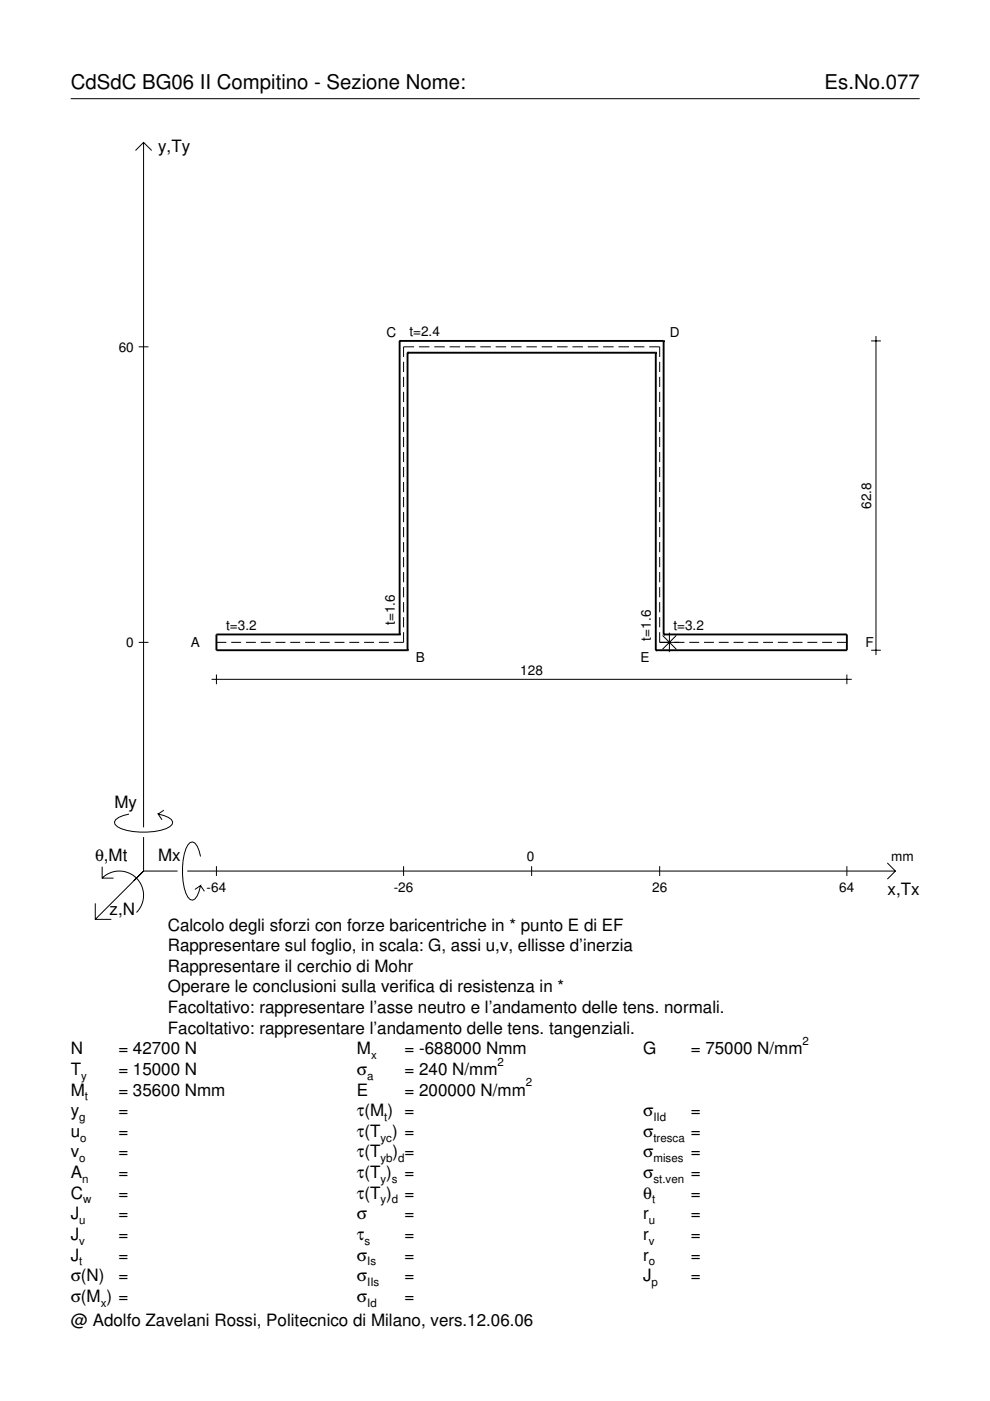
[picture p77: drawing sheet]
<svg xmlns="http://www.w3.org/2000/svg" width="210mm" height="297mm" viewBox="0 0 210 297" stroke-linecap="round" stroke-linejoin="round" font-family="sans-serif">
<defs><g id="words">
<g font-size="4.3">
<text x="15" y="18.9">CdSdC BG06 II Compitino - Sezione Nome:</text>
<text x="174.8" y="18.9">Es.No.077</text>
</g>
<g font-size="3.6">
<text x="33.5" y="32.3">y,Ty</text>
<text x="24.3" y="171.3">My</text>
<text x="20.1" y="182.6">θ,Mt</text>
<text x="33.5" y="182.6">Mx</text>
<text x="188.2" y="189.8">x,Tx</text>
<text x="23.2" y="193.9">z,N</text>
<text x="35.6" y="197.3">Calcolo degli sforzi con forze baricentriche in * punto E di EF</text>
<text x="35.6" y="201.7">Rappresentare sul foglio, in scala: G, assi u,v, ellisse d’inerzia</text>
<text x="35.6" y="206">Rappresentare il cerchio di Mohr</text>
<text x="35.6" y="210.4">Operare le conclusioni sulla verifica di resistenza in *</text>
<text x="35.6" y="214.8">Facoltativo: rappresentare l’asse neutro e l’andamento delle tens. normali.</text>
<text x="35.6" y="219.2">Facoltativo: rappresentare l’andamento delle tens. tangenziali.</text>
<text x="15" y="223.5">N</text>
<text x="15" y="227.9">T</text>
<text x="25.1" y="227.9">= 15000 N</text>
<text x="25.1" y="223.5">= 42700 N</text>
<text x="75.7" y="223.5">M</text>
<text x="75.7" y="227.9">σ</text>
<text x="85.8" y="223.5">= -688000 Nmm</text>
<text x="85.8" y="227.9">= 240 N/mm</text>
<text x="136.4" y="223.5">G</text>
<text x="146.5" y="223.5">= 75000 N/mm</text>
<text x="15" y="232.3">M</text>
<text x="25.1" y="232.3">= 35600 Nmm</text>
<text x="75.7" y="232.3">E</text>
<text x="85.8" y="232.3">= 200000 N/mm</text>
<text x="15" y="236.7">y</text>
<text x="25.1" y="236.7">=</text>
<text x="75.7" y="236.7">τ(M ) =</text>
<text x="136.4" y="236.7">σ</text>
<text x="146.5" y="236.7">=</text>
<text x="15" y="241">u</text>
<text x="15" y="245.4">v</text>
<text x="25.1" y="241">=</text>
<text x="25.1" y="245.4">=</text>
<text x="75.7" y="245.4">τ(T</text>
<text x="75.7" y="241">τ(T ) =</text>
<text x="83.3" y="245.4">) =</text>
<text x="136.4" y="241">σ</text>
<text x="136.4" y="245.4">σ</text>
<text x="146.5" y="241">=</text>
<text x="146.5" y="245.4">=</text>
<text x="15" y="249.8">A</text>
<text x="25.1" y="249.8">=</text>
<text x="75.7" y="249.8">τ(T )</text>
<text x="85.8" y="249.8">=</text>
<text x="136.4" y="249.8">σ</text>
<text x="146.5" y="249.8">=</text>
<text x="15" y="254.2">C</text>
<text x="25.1" y="254.2">=</text>
<text x="75.7" y="254.2">τ(T )</text>
<text x="85.8" y="254.2">=</text>
<text x="136.4" y="254.2">θ</text>
<text x="146.5" y="254.2">=</text>
<text x="15" y="258.5">J</text>
<text x="15" y="262.9">J</text>
<text x="25.1" y="258.5">=</text>
<text x="25.1" y="262.9">=</text>
<text x="75.7" y="258.5">σ</text>
<text x="75.7" y="262.9">τ</text>
<text x="85.8" y="258.5">=</text>
<text x="85.8" y="262.9">=</text>
<text x="136.4" y="258.5">r</text>
<text x="136.4" y="262.9">r</text>
<text x="146.5" y="258.5">=</text>
<text x="146.5" y="262.9">=</text>
<text x="15" y="267.3">J</text>
<text x="25.1" y="267.3">=</text>
<text x="75.7" y="267.3">σ</text>
<text x="85.8" y="267.3">=</text>
<text x="136.4" y="267.3">r</text>
<text x="146.5" y="267.3">=</text>
<text x="15" y="271.7">σ(N)</text>
<text x="25.1" y="271.7">=</text>
<text x="75.7" y="271.7">σ</text>
<text x="85.8" y="271.7">=</text>
<text x="136.4" y="271.7">J</text>
<text x="146.5" y="271.7">=</text>
<text x="15" y="276">σ(M ) =</text>
<text x="15" y="281.2">@ Adolfo Zavelani Rossi, Politecnico di Milano, vers.12.06.06</text>
<text x="75.7" y="276">σ</text>
<text x="85.8" y="276">=</text>
</g>
<g font-size="2.9">
<text x="81.9" y="71.5">C</text>
<text x="86.8" y="71.3">t=2.4</text>
<text x="142" y="71.5">D</text>
<text x="25.2" y="74.5">60</text>
<text x="184.7" y="107.9" transform="rotate(-90 184.7 107.9)">62.8</text>
<text x="26.8" y="137.2">0</text>
<text x="40.4" y="137.1">A</text>
<text x="47.9" y="133.5">t=3.2</text>
<text x="83.7" y="132.5" transform="rotate(-90 83.7 132.5)">t=1.6</text>
<text x="138" y="135.8" transform="rotate(-90 138 135.8)">t=1.6</text>
<text x="142.8" y="133.5">t=3.2</text>
<text x="183.5" y="137.1">F</text>
<text x="88.1" y="140.4">B</text>
<text x="110.3" y="143">128</text>
<text x="135.8" y="140.4">E</text>
<text x="111.7" y="182.6">0</text>
<text x="189" y="182.6">mm</text>
<text x="43.8" y="189.1">-64</text>
<text x="83.5" y="189.1">-26</text>
<text x="138.3" y="189.1">26</text>
<text x="178" y="189.1">64</text>
</g>
<g font-size="2.4">
<text x="170.2" y="221.5">2</text>
<text x="78.7" y="224.5">x</text>
<text x="105.5" y="225.9">2</text>
<text x="17.2" y="228.9">y</text>
<text x="18" y="233.3">t</text>
<text x="77.9" y="228.9">a</text>
<text x="111.5" y="230.3">2</text>
<text x="16.8" y="237.7">g</text>
<text x="81.5" y="237.7">t</text>
<text x="138.5" y="237.7">IId</text>
<text x="17" y="242">o</text>
<text x="80.7" y="242">yc</text>
<text x="138.5" y="242">tresca</text>
<text x="16.8" y="246.4">o</text>
<text x="17.4" y="250.8">n</text>
<text x="80.7" y="246.4">yb d</text>
<text x="80.7" y="250.8">y s</text>
<text x="138.5" y="246.4">mises</text>
<text x="138.5" y="250.8">st.ven</text>
<text x="17.6" y="255.2">w</text>
<text x="80.7" y="255.2">y d</text>
<text x="138.2" y="255.2">t</text>
<text x="16.8" y="259.5">u</text>
<text x="16.8" y="263.9">v</text>
<text x="77.3" y="263.9">s</text>
<text x="137.6" y="259.5">u</text>
<text x="137.6" y="263.9">v</text>
<text x="16.8" y="268.3">t</text>
<text x="77.9" y="268.3">Is</text>
<text x="137.6" y="268.3">o</text>
<text x="77.9" y="272.7">IIs</text>
<text x="138.2" y="272.7">p</text>
<text x="21.4" y="277">x</text>
<text x="77.9" y="277">Id</text>
</g>
</g></defs>
<g fill="none" stroke="#000" stroke-width=".21">
<path d="M15 20.9h180M28.7 31.9l1.7-1.7 1.8 1.7M30.4 30.2v145.2M29.4 73.5h2.1M85.6 76.7v2.2M85.6 79.9v2.2M87.8 73.5h-2.2v2.2M88.8 73.5h2.2M92.1 73.5h2.2M95.3 73.5h2.3M98.6 73.5h2.2M101.8 73.5h2.3"/>
<path d="M105.1 73.5h2.2M108.3 73.5h2.3M111.6 73.5h2.2M114.9 73.5h2.2M118.1 73.5h2.2M121.4 73.5h2.2M124.6 73.5h2.2M127.9 73.5h2.2M131.1 73.5h2.3M134.4 73.5h2.2M137.6 73.5h2.3v2.2M139.9 76.7v2.2"/>
<path d="M139.9 79.9v2.2M184.7 72.3h2.1M185.7 71.3v67.6M85.6 83.1v2.1M85.6 86.3v2.1M85.6 89.5v2.1M85.6 92.6v2.2M85.6 95.8v2.2M85.6 99v2.2M139.9 83.1v2.1M139.9 86.3v2.1M139.9 89.5v2.1"/>
<path d="M139.9 92.6v2.2M139.9 95.8v2.2M139.9 99v2.2M85.6 102.2v2.1M85.6 105.4v2.1M85.6 108.6v2.1M85.6 111.7v2.2M85.6 114.9v2.2M85.6 118.1v2.2M139.9 102.2v2.1M139.9 105.4v2.1M139.9 108.6v2.1"/>
<path d="M139.9 111.7v2.2M139.9 114.9v2.2M139.9 118.1v2.2M29.4 136.2h2.1M45.9 136.2h2.1M49 136.2h2.1M52.1 136.2h2.1M55.3 136.2h2.1M58.4 136.2h2.1M61.5 136.2h2.1M64.7 136.2h2.1M67.8 136.2h2.1"/>
<path d="M70.9 136.2h2.1M74.1 136.2h2.1M77.2 136.2h2.1M80.3 136.2h2.1M85.6 134v2.2h-2.1M85.6 121.3v2.2M85.6 124.5v2.1M85.6 127.7v2.1M85.6 130.9v2.1M139.9 134v2.2h5.2M139.9 121.3v2.2M139.9 124.5v2.1"/>
<path d="M139.9 127.7v2.1M139.9 130.9v2.1M140.5 134.7l2.9 2.9M141.9 134.1v4.2M143.4 134.7l-2.9 2.9M146.1 136.2h2.1M149.3 136.2h2.1M152.4 136.2h2.1M155.5 136.2h2.1M158.7 136.2h2.1M161.8 136.2h2.1M164.9 136.2h2.1"/>
<path d="M168.1 136.2h2.1M171.2 136.2h2.1M174.3 136.2h2.1M177.4 136.2h2.2M184.7 137.9h2.1M44.9 144h135.7M45.9 143v2.1M179.6 143v2.1M27.3 172.6a3.6 3.6 0 0 0-3 1.7l.1 .5a5.7 5.7 0 0 0 3.8 1.5 13.3 13.3 0 0 0 7.8-1l.5-.5 .1-.5a3.6 3.6 0 0 0-3.1-1.7l.8 1.2M30.4 177.5v7.2M34.7 171.8l-1.2 .8M20.2 191.5v3.4h3.4"/>
<path d="M21.7 186.2a5.1 5.1 0 0 1 7.2 0 5.1 5.1 0 0 1 0 7.3M21.7 183.8v2.4h2.4M30.4 184.7l-10.2 10.2M30.4 184.7l-2 2M30.4 184.7h7.2M39.7 184.7h150.1M42.5 181.6a3.6 3.6 0 0 0-1.7-3.1l-.5 .1a5.7 5.7 0 0 0-1.5 3.8 13.3 13.3 0 0 0 1 7.8l.5 .5 .5 .2a3.6 3.6 0 0 0 1.7-3.1l-1.2 .8M42.5 187.8l.8 1.2M45.9 183.7v2M85.6 183.7v2M112.7 183.7v2M139.9 183.7v2"/>
<path d="M179.6 183.7v2M188.1 183l1.7 1.7-1.7 1.7"/>
</g>
<g fill="none" stroke="#000" stroke-width=".4">
<path d="M84.7 72.3h.1M84.7 72.3v62.2M84.7 72.3h56M86.4 74.8h.1M86.4 74.8v63.1M86.4 74.8h52.6M139 74.8h.1M139 74.8v63.1M140.7 72.3h.1M140.7 72.3v62.2M84.7 134.5h.1M84.7 134.5h-38.8v3.4h40.5"/>
<path d="M86.4 137.9h.1M139 137.9h.1M140.7 134.5h.1M140.7 134.5h38.9v3.4h-40.6"/>
</g>
<use href="#words"/>
</svg>
